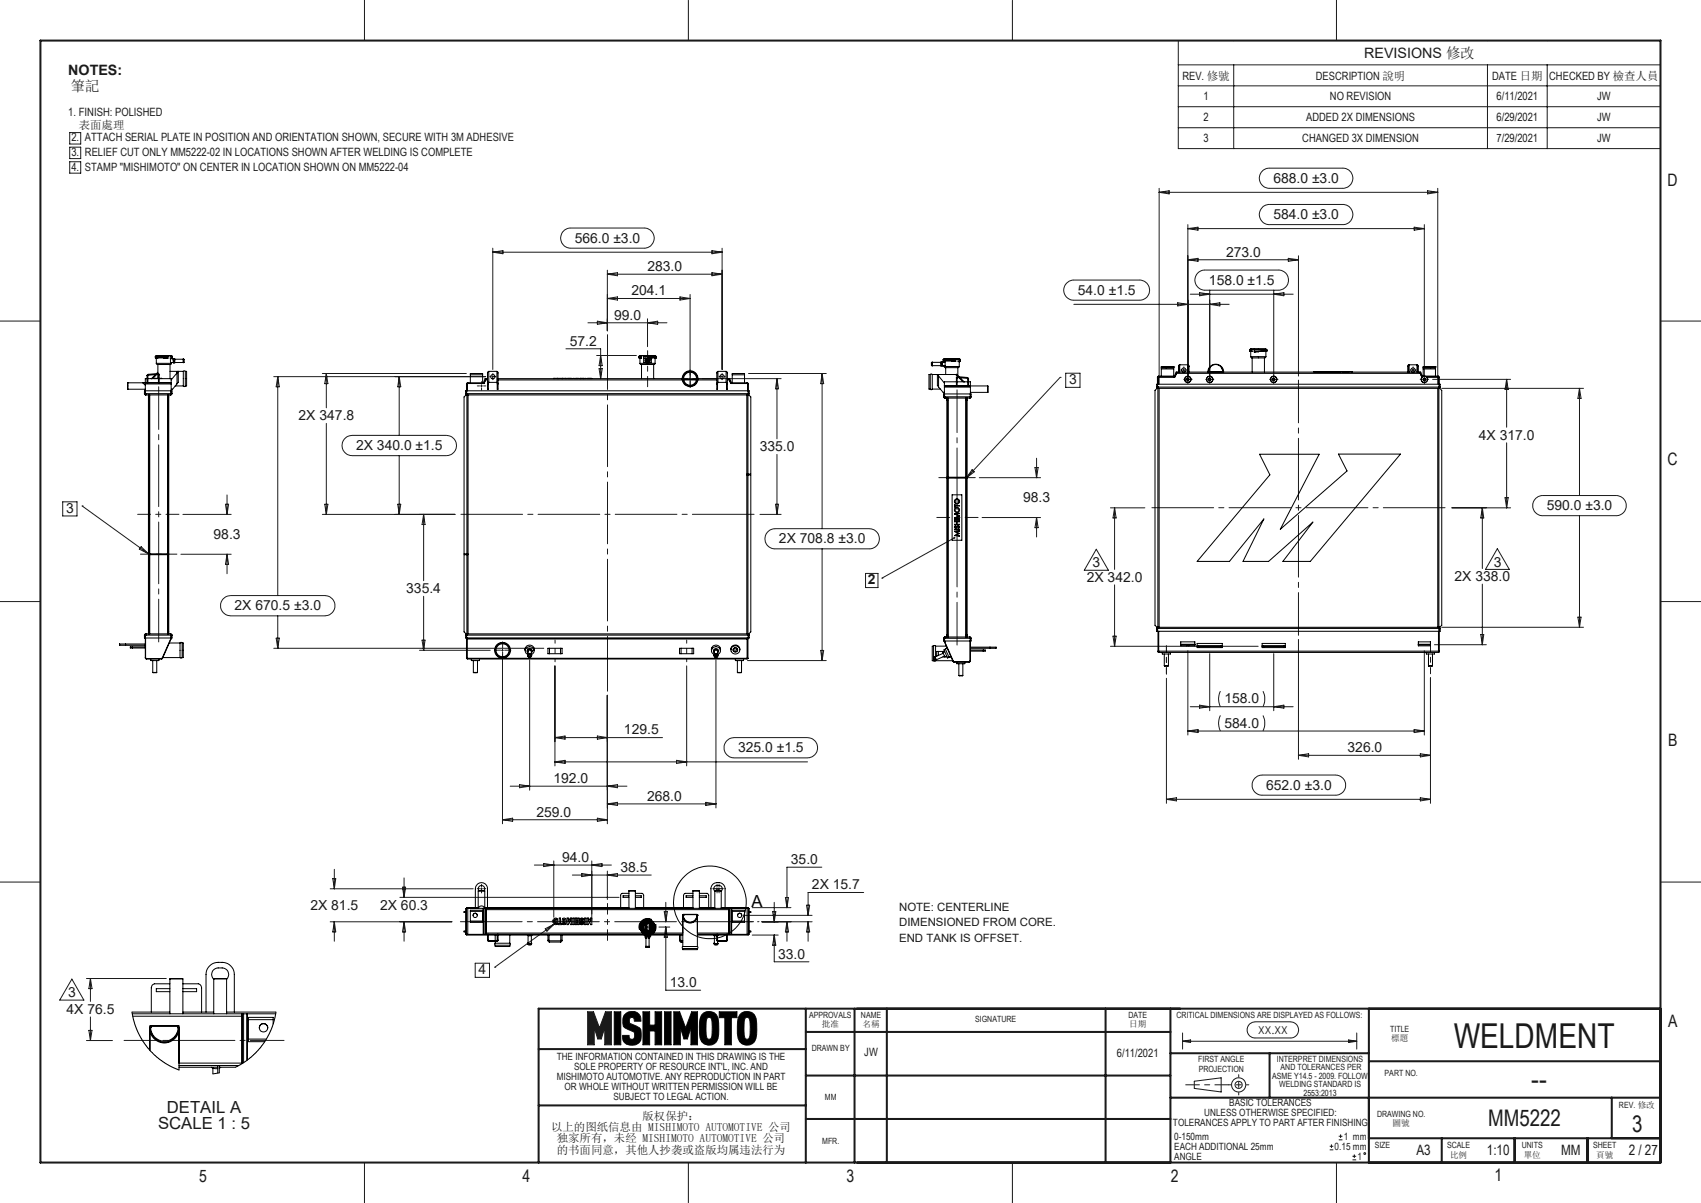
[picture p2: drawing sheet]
<svg xmlns="http://www.w3.org/2000/svg" width="420mm" height="297mm" viewBox="0 0 420 297" stroke-linecap="round" stroke-linejoin="round" font-family="sans-serif">
<defs><g id="words">
<text font-size="8.5" fill="#191924" x="358.9" y="258.7">WELDMENT</text>
<text font-size="7.1" fill="#191924" x="378.1" y="268.9">--</text>
<g font-size="5.6" fill="#191924">
<text x="367.4" y="278">MM5222</text>
<text x="403" y="279.5">3</text>
</g>
<g font-size="4.2" fill="#191924">
<text x="411.7" y="45.9">D</text>
<text x="411.7" y="114.7">C</text>
<text x="411.9" y="184.3">B</text>
<text x="411.9" y="253.4">A</text>
<text x="49.2" y="291.7">5</text>
<text x="129" y="291.7">4</text>
<text x="209" y="291.7">3</text>
<text x="289.1" y="291.7">2</text>
<text x="369" y="291.5">1</text>
</g>
<text font-size="4.1" x="185.6" y="223.9">A</text>
<g font-size="4.1" fill="#191924">
<text x="41.2" y="274.7">DETAIL A</text>
<text x="39" y="278.7">SCALE 1 : 5</text>
</g>
<g font-size="3.5" fill="#191924">
<text x="336.9" y="14.4">REVISIONS 修改</text>
<text x="16.9" y="18.6">NOTES:</text>
<text x="17.5" y="22.4">筆記</text>
<text x="349.7" y="285.2">A3</text>
<text x="367.1" y="285.2">1:10</text>
<text x="385.4" y="285.2">MM</text>
<text x="402.1" y="285.2">2 / 27</text>
</g>
<g font-size="3.4" fill="#191924">
<text x="314.4" y="45.1">688.0 ±3.0</text>
<text x="141.9" y="59.9">566.0 ±3.0</text>
<text x="314.4" y="54.1">584.0 ±3.0</text>
<text x="302.7" y="63.4">273.0</text>
<text x="159.9" y="66.9">283.0</text>
<text x="298.5" y="70.3">158.0 ±1.5</text>
<text x="155.9" y="72.9">204.1</text>
<text x="266.1" y="72.8">54.0 ±1.5</text>
<text x="151.6" y="78.9">99.0</text>
<text x="140.7" y="85.3">57.2</text>
<text x="264" y="94.8">3</text>
<text x="73.7" y="103.7">2X 347.8</text>
<text x="87.9" y="111.1">2X 340.0 ±1.5</text>
<text x="187.6" y="111.4">335.0</text>
<text x="365.1" y="108.5">4X 317.0</text>
<text x="252.6" y="124">98.3</text>
<text x="381.9" y="126">590.0 ±3.0</text>
<text x="16.3" y="126.6">3</text>
<text x="52.7" y="133">98.3</text>
<text x="192.3" y="134.2">2X 708.8 ±3.0</text>
<text x="268.3" y="143.6">2X 342.0</text>
<text x="269.8" y="140.1">3</text>
<text x="359.1" y="143.4">2X 338.0</text>
<text x="368.8" y="139.9">3</text>
<text x="100.3" y="146.4">335.4</text>
<text x="214.3" y="144.3">2</text>
<text x="57.9" y="150.7">2X 670.5 ±3.0</text>
<text x="302.3" y="173.7">158.0</text>
<text x="302.3" y="179.7">584.0</text>
<text x="154.1" y="181.3">129.5</text>
<text x="182.2" y="185.7">325.0 ±1.5</text>
<text x="332.7" y="185.7">326.0</text>
<text x="136.7" y="193.3">192.0</text>
<text x="159.8" y="197.7">268.0</text>
<text x="312.6" y="195">652.0 ±3.0</text>
<text x="132.4" y="201.6">259.0</text>
<text x="138.8" y="212.8">94.0</text>
<text x="153.2" y="215.2">38.5</text>
<text x="195.3" y="213.3">35.0</text>
<text x="200.5" y="219.5">2X 15.7</text>
<text x="76.6" y="224.6">2X 81.5</text>
<text x="93.9" y="224.6">2X 60.3</text>
<text x="192.1" y="236.7">33.0</text>
<text x="118.2" y="240.5">4</text>
<text x="165.4" y="243.7">13.0</text>
<text x="16.4" y="250.3">4X 76.5</text>
<text x="16.9" y="246.3">3</text>
</g>
<g font-size="2.8" fill="#191924">
<text x="291.9" y="19.7">REV. 修號</text>
<text x="324.9" y="19.7">DESCRIPTION 說明</text>
<text x="368.4" y="19.7">DATE 日期</text>
<text x="382.5" y="19.7">CHECKED BY 檢查人員</text>
<text x="16.9" y="28.7">1. FINISH: POLISHED</text>
<text x="297.1" y="24.8">1</text>
<text x="297.1" y="30">2</text>
<text x="322.5" y="30">ADDED 2X DIMENSIONS</text>
<text x="328.4" y="24.8">NO REVISION</text>
<text x="369.5" y="24.8">6/11/2021</text>
<text x="369.5" y="30">6/29/2021</text>
<text x="394.3" y="24.8">JW</text>
<text x="394.3" y="30">JW</text>
<text x="17.6" y="34.9">2.</text>
<text x="19.4" y="31.7">表面處理</text>
<text x="21" y="34.9">ATTACH SERIAL PLATE IN POSITION AND ORIENTATION SHOWN, SECURE WITH 3M ADHESIVE</text>
<text x="297.1" y="35.1">3</text>
<text x="321.6" y="35.1">CHANGED 3X DIMENSION</text>
<text x="369.5" y="35.1">7/29/2021</text>
<text x="394.3" y="35.1">JW</text>
<text x="17.6" y="38.5">3.</text>
<text x="21" y="38.5">RELIEF CUT ONLY MM5222-02 IN LOCATIONS SHOWN AFTER WELDING IS COMPLETE</text>
<text x="17.6" y="42.1">4.</text>
<text x="21" y="42.1">STAMP &quot;MISHIMOTO&quot; ON CENTER IN LOCATION SHOWN ON MM5222-04</text>
<text x="222" y="224.8">NOTE: CENTERLINE</text>
<text x="222" y="228.6">DIMENSIONED FROM CORE.</text>
<text x="222" y="232.5">END TANK IS OFFSET.</text>
<text x="213.4" y="260.8">JW</text>
<text x="275.8" y="260.9">6/11/2021</text>
<text x="136.1" y="279.2">以上的图纸信息由 MISHIMOTO AUTOMOTIVE 公司</text>
<text x="158.6" y="276.4">版权保护：</text>
<text x="137.5" y="282.1">独家所有，未经 MISHIMOTO AUTOMOTIVE 公司</text>
<text x="137.5" y="284.9">的书面同意，其他人抄袭或盗版均属违法行为</text>
</g>
<text font-size="2.7" fill="#191924" x="310.7" y="255.3">XX.XX</text>
<g font-size="2.5" fill="#191924">
<text x="137.5" y="261.7">THE INFORMATION CONTAINED IN THIS DRAWING IS THE</text>
<text x="137.5" y="266.7">MISHIMOTO AUTOMOTIVE. ANY REPRODUCTION IN PART</text>
<text x="139.4" y="269.1">OR WHOLE WITHOUT WRITTEN PERMISSION WILL BE</text>
<text x="141.8" y="264.2">SOLE PROPERTY OF RESOURCE INT'L, INC. AND</text>
<text x="151.5" y="271.6">SUBJECT TO LEGAL ACTION.</text>
<text x="297.3" y="275.6">UNLESS OTHERWISE SPECIFIED:</text>
<text x="303.5" y="273.2">BASIC TOLERANCES</text>
<text x="289.6" y="278.1">TOLERANCES APPLY TO PART AFTER FINISHING</text>
<text x="289.9" y="281.3">0-150mm</text>
<text x="331.8" y="281.3">1 mm</text>
<text x="289.9" y="283.8">EACH ADDITIONAL 25mm</text>
<text x="289.9" y="286.3">ANGLE</text>
<text x="329.5" y="283.8">0.15 mm</text>
<text x="335.2" y="286.3">1</text>
</g>
<g font-size="2.1" fill="#191924">
<text x="199.8" y="251.4">APPROVALS</text>
<text x="212.6" y="251.4">NAME</text>
<text x="278.6" y="251.3">DATE</text>
<text x="290.5" y="251.4">CRITICAL DIMENSIONS ARE DISPLAYED AS FOLLOWS:</text>
<text x="202.9" y="253.7">批准</text>
<text x="213" y="253.7">名稱</text>
<text x="240.8" y="252.3">SIGNATURE</text>
<text x="278.8" y="253.6">日期</text>
<text x="343.3" y="254.8">TITLE</text>
<text x="343.5" y="257.1">標題</text>
<text x="200.4" y="259.5">DRAWN BY</text>
<text x="295.9" y="262.1">FIRST ANGLE</text>
<text x="315.3" y="262.1">INTERPRET DIMENSIONS</text>
<text x="296" y="264.6">PROJECTION</text>
<text x="314.1" y="266.3">ASME Y14.5 - 2009. FOLLOW</text>
<text x="315.8" y="268.5">WELDING STANDARD IS</text>
<text x="316.2" y="264.2">AND TOLERANCES PER</text>
<text x="341.9" y="265.7">PART NO.</text>
<text x="203.7" y="271.6">MM</text>
<text x="321.8" y="270.6">2553:2013</text>
<text x="340" y="275.8">DRAWING NO.</text>
<text x="399.7" y="273.5">REV. 修改</text>
<text x="343.9" y="278.1">圖號</text>
<text x="203" y="282.3">MFR.</text>
<text x="339.4" y="283.5">SIZE</text>
<text x="357.3" y="283.5">SCALE</text>
<text x="358" y="285.8">比例</text>
<text x="375.7" y="283.5">UNITS</text>
<text x="376.2" y="285.8">單位</text>
<text x="393.4" y="283.5">SHEET</text>
<text x="394.1" y="285.8">頁號</text>
</g>
</g></defs>
<g fill="none" stroke="#191924" stroke-width=".25">
<path d="M90 0v10M170 0v10M250 0v10M330 0v10M0 79.3h10M410 79.3h10M0 148.5h10M410 148.5h10M0 217.8h10M410 217.8h10M145.1 249.8h1.4l1.5 4 1.5-4h1.5v8.1h-1.7v-4.2l-.9 2.8h-.8l-.9-2.8v4.2h-1.6zM151.7 249.8h1.6v8.1h-1.6z"/>
<path d="M154.1 250.6a2.28 2.28 0 0 1 2.7-.8 2.28 2.28 0 0 1 1.5 2.3h-1.7l-.1-.7a.79 .79 0 0 0-1.2 .4 .79 .79 0 0 0 .7 1l1.9 .9 .3 .5 .1 1.1a2.23 2.23 0 0 1-2.8 2.7 1.95 1.95 0 0 1-1.8-2.4h1.6a.78 .78 0 0 0 .5 1h.5a1.38 1.38 0 0 0 .1-1.9l-2.2-1a2.99 2.99 0 0 1-.1-3.1zM158.8 249.8h1.6v3.3h1.3v-3.3h1.7v8.1h-1.7v-3.4h-1.3v3.4h-1.6zM164.1 249.8h1.6v8.1h-1.6zM166.4 249.8h1.4l1.5 4 1.5-4h1.4v8.1h-1.6v-4.2l-.9 2.8h-.8l-.9-2.8v4.2h-1.6zM173.3 250.5a2.41 2.41 0 0 1 2.8-.5 2.41 2.41 0 0 1 1.3 2.6 8.3 8.3 0 0 1-.5 4.6 2.41 2.41 0 0 1-2.9 .6 2.41 2.41 0 0 1-1.3-2.6 8.2 8.2 0 0 1 .6-4.7zM174.7 251.2h.7l.2 .3 .3 2a4.3 4.3 0 0 1-.5 3h-.7a5.6 5.6 0 0 1-.4-3.7l.2-1.3zM177.6 249.8h4.4v1.4h-1.4v6.7h-1.6v-6.7h-1.4zM182.7 250.5a2.41 2.41 0 0 1 2.8-.5 2.41 2.41 0 0 1 1.3 2.6 8.3 8.3 0 0 1-.5 4.6 2.43 2.43 0 0 1-2.9 .6 2.43 2.43 0 0 1-1.3-2.6 8.5 8.5 0 0 1 .6-4.7zM184.1 251.2h.7l.2 .3 .2 2a4.3 4.3 0 0 1-.4 3h-.7a5.6 5.6 0 0 1-.4-3.7l.2-1.3zM292 255v4M308.6 252.8l1.3-.5h8.7a1.99 1.99 0 0 1 2 2 1.99 1.99 0 0 1-2 2h-8.7a1.98 1.98 0 0 1-1.9-1.3 1.98 1.98 0 0 1 .6-2.2zM335 255v4"/>
<path d="M294.9 266.9l6.6-.8v3.5l-6.6-.9zM90 287v10M170 287v10M250 287v10M330 287v10"/>
<circle cx="305.8" cy="267.8" r="1.76"/>
<circle cx="305.8" cy="267.8" r=".87"/>
</g>
<path d="M303.4 267.8h5M305.9 265.3v5" fill="none" stroke="#191924" stroke-width=".25" stroke-dasharray="15.2 1.3 1.3 1.3" stroke-dashoffset="14.6"/>
<path d="M303.4 267.8h-10.6" fill="none" stroke="#191924" stroke-width=".25" stroke-dasharray="15.2 1.3 1.3 1.3" stroke-dashoffset="11.9"/>
<g fill="none" stroke="#191924" stroke-width=".5">
<path d="M10 10h400v277h-400zM133 259h66M199 254.8h90M199 249v38M211 249v38M219 249v38M273 249v38M289 249v38M338 249v38M410 249h-277v38M133 272.9h66M199 265.5h90"/>
<path d="M199 276.3h90M289 271h121M289 260h49M313.5 260v11M338 262h72M398 271v10M338 281h72M356 281v6M374 281v6M392 281v6"/>
</g>
<path d="M151.7 249.8v8.1h1.6v-8.1zM154.3 250.4a3.2 3.2 0 0 0-.1 3.3l2.3 1.1 .2 1.3-.3 .4-.6 .1-.4-.3-.1-.7h-1.6v.7a2.07 2.07 0 0 0 2.9 1.7 2.06 2.06 0 0 0 1.7-2.6 1.57 1.57 0 0 0-.6-1.8l-2.2-1-.1-1.1 .3-.3h.5l.4 .4v.5h1.7a2.21 2.21 0 0 0-1.1-2.2 2.21 2.21 0 0 0-2.4 .1zM158.7 249.8v8.1h1.7v-3.4h1.3v3.4h1.7v-8.1h-1.7v3.3h-1.3v-3.3zM164.1 249.8v8.1h1.6v-8.1zM166.4 249.8v8.1h1.6v-4.2l.9 2.8h.8l.9-2.8v4.2h1.6v-8.1h-1.4l-1.5 4-1.5-4zM173.4 250.4a7.2 7.2 0 0 0-.7 4.8 2.41 2.41 0 0 0 2.4 2.9 2.41 2.41 0 0 0 2.3-2.9 7.2 7.2 0 0 0-.6-4.8 2.38 2.38 0 0 0-3.4 0zM174.7 251.3l.7-.1a1.2 1.2 0 0 1 .4 1.4v2.7a1.04 1.04 0 0 1-.5 1.2h-.5a1.2 1.2 0 0 1-.5-1.3v-2.8zM177.6 249.8v1.4h1.4v6.7h1.6v-6.7h1.4v-1.4zM182.8 250.4a7 7 0 0 0-.7 4.5 2.62 2.62 0 0 0 1.6 3 2.4 2.4 0 0 0 3.1-2.7 7.2 7.2 0 0 0-.6-4.8 2.38 2.38 0 0 0-3.4 0zM184 251.4l.3-.2h.5a1.79 1.79 0 0 1 .4 1.8v2.5a.97 .97 0 0 1-.5 1h-.6a1.2 1.2 0 0 1-.4-1.3v-2.8z" fill-rule="evenodd" fill="#000"/>
<path d="M145.1 249.8h1.4l1.5 4 1.5-4h1.5v8.1h-1.7v-4.2l-.9 2.8h-.8l-.9-2.8v4.2h-1.6z" fill-rule="evenodd" fill="#191924"/>
<g fill="none" stroke="#191924" stroke-width=".25">
<path d="M290.9 10h119.1v26.7h-119.1zM290.9 16h119.1M304.6 16v20.7M367.3 16v20.7M382 16v20.7M17.2 32.7h2.7v2.9h-2.7zM17.2 36.3h2.7v2.9h-2.7zM17.2 39.9h2.7v2.9h-2.7zM290.9 21.2h119.1M290.9 26.3h119.1M290.9 31.5h119.1M139 57.2l.6-.5 1.1-.4h18.3a2.49 2.49 0 0 1 2.5 2.5 2.49 2.49 0 0 1-2.5 2.5h-18.1a2.5 2.5 0 0 1-2.2-1.4 2.5 2.5 0 0 1 .3-2.7z"/>
<path d="M286.2 46.5v48.4M286.2 47.5h68.8M286.2 47.5l2.5-.4v.8zM293.3 55.5v38.6M293.3 56.4h58.4M293.3 56.4l2.5-.3v.7zM311.8 51.1l1.4-.6h18.3a2.49 2.49 0 0 1 2.5 2.5 2.49 2.49 0 0 1-2.5 2.5h-18.1a2.5 2.5 0 0 1-2.3-1.7 2.5 2.5 0 0 1 .7-2.7zM311.8 42.1l1.4-.6h18.3a2.49 2.49 0 0 1 2.5 2.5 2.49 2.49 0 0 1-2.5 2.5h-18.1a2.5 2.5 0 0 1-2.3-1.6 2.5 2.5 0 0 1 .7-2.8zM349.2 56.1l2.5 .3-2.5 .4zM351.7 55.5v38.6M352.5 47.1l2.5 .4-2.5 .4zM355 46.5v48.4"/>
<path d="M121.7 61.3v29.9M121.7 62.3h56.6M121.7 62.3l2.5-.4v.7zM145.2 79.7h19.5M147.5 79.3l2.5 .4-2.5 .4zM150 66.7v15M150 73.7h20.4M150 73.7l2.5-.4v.8zM150 67.7l2.5-.4v.8zM150 67.7h28.3M159.9 78.7v6.9M159.9 79.7l2.5-.4v.8z"/>
<path d="M167.9 73.3l2.5 .4-2.5 .4zM170.4 72.7v19.8M175.8 61.9l2.5 .4-2.5 .3zM175.8 67.3l2.5 .4-2.5 .4zM178.3 61.3v29.9M263.3 69.9l.8-.5 .8-.3h16.4a2.49 2.49 0 0 1 2.5 2.5 2.49 2.49 0 0 1-2.5 2.5h-16.2a2.47 2.47 0 0 1-2.3-1.5 2.47 2.47 0 0 1 .5-2.7zM265.1 75.1h38.4M290.8 74.8l2.5 .3-2.5 .4zM293.3 64.1l2.5-.3v.7zM293.3 64.1h27.3M293.9 72.6h25.4M295.7 67.4l1-.6 .6-.1h18.4a2.49 2.49 0 0 1 2.4 2.5 2.49 2.49 0 0 1-2.4 2.4h-18.2a2.5 2.5 0 0 1-2.3-1.5 2.5 2.5 0 0 1 .5-2.7z"/>
<path d="M296.2 72.2l2.5 .4-2.5 .4zM298.7 71.6v22.4M298.7 75.1l2.5-.3v.7zM314.5 71.6v22.4M314.5 72.6l2.5-.4v.8zM318.1 63.8l2.5 .3-2.5 .4zM320.6 63.1v29.7M67.6 93h52.3M68.6 93l.4 2.5h-.8zM68.6 93v54M79.6 92.2h35.5M80.6 92.2v8.5"/>
<path d="M80.6 92.2l.4 2.5h-.8zM98.6 93v14.5M98.6 93l.4 2.5h-.8zM118.6 95.3h.5M118.9 95v.5M121.4 93h.5M121.7 92.7v.5M139.7 86.1h8.6v7.4M147.3 87.8h9.8M147.9 91h.8l-.4 2.5zM148.3 87.8l.4 2.5h-.8zM159.6 89.1h.5"/>
<path d="M159.9 88.8v.6M170.1 93.5h.5M170.4 93.2v.5M173.5 93.5h19.4M178 93h.5M178.3 92.7v.5M184.8 92.2h19.2M191.8 93.5v14.8M191.8 93.5l.4 2.5h-.7zM203 92.2l.4 2.5h-.8zM203 92.2v38.3M261.8 93.2l-23.2 24.8"/>
<path d="M261.8 93.2h.1M263.1 92.1h3.6v3.5h-3.6zM292 91.4h.6M292.3 91.1v.5M293.1 93.7h.4M298.4 93.7h.5M314.3 93.7h.4M348.7 91.4h.4M348.9 91.1v.5M351.4 93.7h.5M353.7 93.7h19.3M356 95.9h35"/>
<path d="M372 93.7v11.8M372 93.7l.4 2.5h-.8zM390 95.9v26.4M390 95.9l.4 2.5h-.8zM80.6 104.5v22.5M85 108.4l.9-.7 1.1-.2h23.2a2.5 2.5 0 0 1 2.5 2.5 2.5 2.5 0 0 1-2.5 2.5h-23.2a2.5 2.5 0 0 1-2.3-1.4 2.5 2.5 0 0 1 .3-2.7zM98.6 112.5v14.5M191.8 112.2v14.8M240 116l.6 .5-2 1.5zM241.8 117.9h15.1M255.6 115.4h.7l-.4 2.5zM255.9 113.1v4.8"/>
<path d="M372 109.3v16.1M15.5 123.9h3.5v3.5h-3.5zM20.3 124.9h.1M20.3 124.9l16.4 11.8M34.9 135l1.8 1.7-2.3-1.1zM44.7 136.8h12.4M45.2 127h11.9M55.7 124.5h.7l-.3 2.5zM56.1 122.2v4.8M56.1 136.8v4.8M56.1 136.8l.3 2.5h-.7zM79.6 127h32.7"/>
<path d="M80.2 124.5h.8l-.4 2.5zM98.2 124.5h.8l-.4 2.5zM104.6 127v16.4M104.6 127l.4 2.5h-.8zM187.6 127h5.3M189.4 131.5l.9-.7 1.1-.3h23.2a2.49 2.49 0 0 1 2.5 2.5 2.49 2.49 0 0 1-2.5 2.5h-23.2a2.48 2.48 0 0 1-2.3-1.4 2.48 2.48 0 0 1 .3-2.6zM191.5 124.5h.7l-.4 2.5zM203 135.5v27.6M235.7 132.8l-17.9 9.9M242.5 127.8h14.4M255.9 127.8v4.8M255.9 127.8l.4 2.5h-.7z"/>
<path d="M270.7 135.6l3 5.2h-6zM274.2 125.4h8.5M275.2 125.4l.4 2.5h-.8zM275.2 125.4v15.2M358.5 125.4h14.5M366 125.4v15M366 125.4l.4 2.5h-.8zM369.7 135.5l3 5.1h-5.9zM371.6 122.9h.8l-.4 2.5zM379.3 122.9l1.4-.6h18.4a2.49 2.49 0 0 1 2.4 2.5 2.49 2.49 0 0 1-2.4 2.5h-18.2a2.49 2.49 0 0 1-2.3-1.6 2.49 2.49 0 0 1 .7-2.8zM390 127.3v27.6M55.1 147.8l.8-.5 1-.3h23.3a2.5 2.5 0 0 1 2.5 2.5 2.5 2.5 0 0 1-2.5 2.5h-23.3a2.5 2.5 0 0 1-2.3-1.5 2.5 2.5 0 0 1 .5-2.7z"/>
<path d="M68.2 157.5h.8l-.4 2.6zM68.6 152v8.1M104.2 158h.8l-.4 2.5zM104.6 147.2v13.3M213.7 141.6h3.1v3.5h-3.1zM217.8 142.7h.1M274.2 159.6h36.5M274.8 157.1h.8l-.4 2.5zM275.2 144.4v15.2M320.6 157.9v29.6M354.2 159.2h12.8M356 154.9h35"/>
<path d="M365.6 156.7h.8l-.4 2.5zM366 144.2v15M389.6 152.4h.8l-.4 2.5zM67.6 160.1h66.7M103.6 160.5h17.4M123.8 160.5h.5M124.1 160.3v.5M124.1 161.5v41.9M130.8 162.9v32.2M137 164.4v24.7M150 171.7v31.7M169.5 164.4v24.7"/>
<path d="M176.8 162.9v36.6M184.6 163.1h19.4M202.6 160.6h.8l-.4 2.5zM288 167.5v30.8M293.3 160.7v20.8M293.9 174.5h25.4M296.2 174.1l2.5 .4-2.5 .3zM298.7 161.4v14.1M301.3 170.6l-.4 1.8 .1 .9 .3 1.2M301.3 176.6l-.4 1.8 .1 .9 .3 1.2M311.9 170.6l.4 1.5-.1 1.2-.3 1.2M311.9 176.6l.4 1.5-.1 1.2-.3 1.2"/>
<path d="M314.5 161.4v14.1M314.5 174.5l2.5-.4v.7zM351.7 160.7v20.8M353.2 167.4v30.9M126 194.1h28.8M128.3 193.7l2.5 .4-2.5 .4zM137 182.1h26.6M137 182.1l2.5-.4v.8zM137 188.1l2.5-.4v.8zM137 188.1h62.4M147.5 181.7l2.5 .4-2.5 .4zM150 194.1l2.5-.4v.8z"/>
<path d="M150 198.5l2.5-.4v.8zM150 198.5h26.8M167 187.7l2.5 .4-2.5 .4zM174.3 198.1l2.5 .4-2.5 .4zM179.5 182.9l.7-.6 1.1-.2h18.1a2.5 2.5 0 0 1 2.5 2.5 2.5 2.5 0 0 1-2.5 2.5h-18.1a2.5 2.5 0 0 1-2.3-1.5 2.5 2.5 0 0 1 .5-2.7zM288 197.3h65.2M288 197.3l2.5-.3v.7zM293.3 180.5l2.5-.4v.8zM293.3 180.5h58.4M309.8 192.1l.8-.5 1-.3h18.2a2.49 2.49 0 0 1 2.4 2.5 2.49 2.49 0 0 1-2.4 2.5h-18.2a2.47 2.47 0 0 1-2.3-1.5 2.47 2.47 0 0 1 .5-2.7zM320.6 186.5h32.6M320.6 186.5l2.5-.4v.8z"/>
<path d="M349.2 180.1l2.5 .4-2.5 .4zM350.7 197l2.5 .3-2.5 .4zM350.7 186.1l2.5 .4-2.5 .4zM81.5 219.4h35.3M82.2 216.9h.7l-.4 2.5zM82.5 214.6v4.8M99.4 219h.8l-.4 2.5zM99.8 216.7v4.8M118.6 219.4h.5M118.9 219.2v.5M124.1 202.4h25.9M124.1 202.4l2.5-.4v.8z"/>
<path d="M131.9 213.6h19.1M134.2 213.2l2.5 .4-2.5 .4zM136.7 212.5v13.9M141.3 216h19.5M143.7 215.6l2.4 .4-2.4 .4zM146.1 212.5v14.8M146.1 213.6l2.5-.4v.8zM147.5 202l2.5 .4-2.5 .4zM150 215v7.1M150 216l2.5-.4v.8zM176.8 219.4h1M177 219.2v.5"/>
<path d="M177.5 219.2v.5M202.9 214.1h-8.6v10M81.5 227.6h30.1M82.5 227.6v4.8M82.5 227.6l.4 2.5h-.7zM98.7 221.5h54.2M99.8 227.6l.4 2.5h-.8zM99.8 227.6v4.8M117.3 237.8h3.6v3.5h-3.6zM122.2 238.8h.1M134.6 229.3l2.2-1.2-1.8 1.8zM136.2 227.4h1"/>
<path d="M136.4 227.1l.7 .7M136.7 226.9v1M136.8 228.1l-14.6 10.7M137.1 227.1l-.7 .7M159.6 228.9h.5M159.9 228.6v.5M162.7 228.9h2.7M164 225.1h.8l-.4 2.5zM164.4 228.9v15.6h8.6M164.4 222.8v4.8M164.4 228.9l.4 2.5h-.8zM183.6 226h16.9"/>
<path d="M185.7 224.1h9.6M185.7 230.9h6.5M188.1 227.6h12.4M190.8 225.1h.8l-.4 2.5zM191.2 230.9v6.6h8.5M191.2 222.8v4.8M191.2 230.9l.4 2.5h-.8zM193.9 221.6h.8l-.4 2.5zM194.3 227.6l.4 2.5h-.8zM194.3 227.6v4.8M199.1 223.5h.8l-.4 2.5zM199.5 227.6l.4 2.5h-.8z"/>
<path d="M199.5 227.6v4.8M213.3 220.3h-13.8v5.7M17.7 241.7l3 5.2h-6zM21.3 256.9h6.5M21.3 241.6h19.8M21.9 254.4h.8l-.4 2.5zM22.3 241.6v5.6M22.3 251.1v5.8M22.3 241.6l.4 2.5h-.8zM292 257.1h43M292 257.1l2-.4v.7zM333 256.7l2 .4-2 .3z"/>
<path d="M328.3 283.9h.9M328.3 283h.9M328.8 282.5v.9M330.6 281.4h.9M330.6 280.5h.9M331 280.1v.8M333.9 286.3h1M333.9 285.5h1M334.4 285v.9"/>
<circle cx="337" cy="284.8" r=".22"/>
</g>
<circle cx="175.3" cy="222.8" r="9" fill="none" stroke="#000" stroke-width=".25"/>
<path d="M39.2 95.5v63M236.3 96.3v63M320.6 156.8v-63" fill="none" stroke="#191924" stroke-width=".25" stroke-dasharray="15.2 1.3 1.3 1.3" stroke-dashoffset="4.7"/>
<path d="M44.2 127h-10.2M241.5 127.8h-10.2" fill="none" stroke="#191924" stroke-width=".25" stroke-dasharray="15.2 1.3 1.3 1.3" stroke-dashoffset="12"/>
<path d="M231.8 117.9h9M34.7 136.8h9M150 223v9.2" fill="none" stroke="#191924" stroke-width=".25" stroke-dasharray="15.2 1.3 1.3 1.3" stroke-dashoffset="12.6"/>
<path d="M186.7 127h-73.3" fill="none" stroke="#191924" stroke-width=".25" stroke-dasharray="15.2 1.3 1.3 1.3" stroke-dashoffset="-.5"/>
<path d="M150 82.6v88" fill="none" stroke="#191924" stroke-width=".25" stroke-dasharray="15.2 1.3 1.3 1.3" stroke-dashoffset="1.7"/>
<path d="M159.9 95.5v-8.9" fill="none" stroke="#191924" stroke-width=".25" stroke-dasharray="15.2 1.3 1.3 1.3" stroke-dashoffset="12.7"/>
<path d="M137.1 158v5.4M169.6 158v5.4" fill="none" stroke="#191924" stroke-width=".25" stroke-dasharray="15.2 1.3 1.3 1.3" stroke-dashoffset="14.5"/>
<g fill="none" stroke="#191924" stroke-width=".25" stroke-dasharray="15.2 1.3 1.3 1.3">
<path d="M118.4 95.3h-.5M118.9 94.8v-.6M118.9 95.8v.5M119.4 95.3h.6M121.2 93h-.3M121.7 92.5v-.3M121.7 93.5v.3M122.2 93h.3M159.4 89.1h-.2M159.9 88.6v-.2M159.9 89.6v.2M160.4 89.1h.2"/>
<path d="M169.9 93.5h-1.5M169.9 93.5h-1.7M170.4 93v-1.6M170.4 94v1.5M170.4 93v-1.7M170.4 94v1.7M170.9 93.5h1.6M170.9 93.5h1.7M177.8 93h-.3M178.3 92.5v-.3M178.3 93.5v.3M178.8 93h.3"/>
<path d="M291.8 91.3h-.3M292.3 90.8v-.2M292.3 91.8v.3M292.8 91.3h.3M292.8 93.6h-.5M293.3 93.1v-.5M293.3 94.1v.6M293.8 93.6h.6M298.2 93.6h-.5M298.7 93.1v-.5M298.7 94.1v.5M299.2 93.6h.5"/>
<path d="M314 93.6h-.5M314.5 93.1v-.5M314.5 94.1v.6M315 93.6h.6M348.4 91.3h-.3M348.9 90.8v-.2M348.9 91.8v.3M349.4 91.3h.3M351.2 93.6h-.5M351.7 93.1v-.5M351.7 94.1v.6M352.2 93.6h.6"/>
<path d="M123.6 160.5h-1.5M124.1 160v-1.5M124.1 161v1.6M124.6 160.5h1.6M118.4 219.4h-.5M118.9 218.9v-.6M118.9 219.9v.5M119.4 219.4h.6M176.6 219.4h-.6M177.1 218.9v-.6M177.1 219.9v.5M177.1 219.4h-.6"/>
<path d="M177.6 219.4h.5M177.6 218.9v-.6M177.6 219.9v.5M178.1 219.4h.5M159.4 228.8h-1.3M159.9 228.3v-1.3M159.9 229.3v1.4M160.4 228.8h1.3"/>
</g>
<path d="M357.5 125.3h-73.8" fill="none" stroke="#191924" stroke-width=".25" stroke-dasharray="15.2 1.3 1.3 1.3" stroke-dashoffset="-.7"/>
<path d="M288 166.4v-7" fill="none" stroke="#191924" stroke-width=".25" stroke-dasharray="15.2 1.3 1.3 1.3" stroke-dashoffset="13.6"/>
<path d="M288 166.3v-6.9M353.2 166.3v-6.9" fill="none" stroke="#191924" stroke-width=".25" stroke-dasharray="15.2 1.3 1.3 1.3" stroke-dashoffset="13.7"/>
<path d="M112.6 227.5h74.5" fill="none" stroke="#191924" stroke-width=".25" stroke-dasharray="15.2 1.3 1.3 1.3" stroke-dashoffset="-1.1"/>
<path d="M182.9 227.5h4.5" fill="none" stroke="#191924" stroke-width=".25" stroke-dasharray="15.2 1.3 1.3 1.3" stroke-dashoffset="14.9"/>
<path d="M30.6 256.9h39.5" fill="none" stroke="#191924" stroke-width=".25" stroke-dasharray="15.2 1.3 1.3 1.3" stroke-dashoffset="6.9"/>
<path d="M235.5 132.6h.3l-.1 .2 .2-.1a.26 .26 0 0 1-.2 .3 .26 .26 0 0 1-.3-.1 .26 .26 0 0 1 .1-.3z" fill="#191924"/>
<g fill="none" stroke="#000" stroke-width=".25">
<path d="M31.6 94.5v1.6M31.6 94.5h10.7M31.6 96.1h4.3M35.3 94.5l.6 .6M35.7 97.2l.2 .3M35.7 97.2h6.8M35.7 97.2v-.7h6.8v.7M35.9 94.8v2.5M35.9 94.4v.4M35.9 94.8h6.4M35.9 97.1h.1M35.9 94.4h.4"/>
<path d="M35.9 96.5v.7M35.9 97.5h6.3M35.9 97.3v.2M35.9 97.3h.1M36 97.2v.3M36 97.2h.1M36.3 93.5h-.4v.9M36.3 92.7h.2M36.3 92.7v1.8M36.5 93.5h2.6M36.5 92.7v1.8M36.5 94.4h2.6"/>
<path d="M36.6 92.4l-.3 .3M36.6 92.4v.2M36.6 92.6l-.1 .1M36.7 97.5v59M36.7 98h.2M36.9 97.5v39.2M37 97.5v39.2M37.3 93.5h.1M37.4 93.4l.1 .1M37.4 93.4v.1M38.3 88l.1 .4M38.3 88h2.7"/>
<path d="M38.4 93.4h.7M38.4 93.4l-.2 .1M38.4 92.5l-1 .9M38.4 88.4h2.3M38.4 93.4v.1M38.5 88.4l.1 .1M38.6 89.7l.2 .3h3.4l.1-.3M38.6 89.7h3.7M38.6 88.4v1.3M38.6 87.8h3.7M38.6 88.4h.1M38.7 92.4l-1 1.1"/>
<path d="M38.8 88.4h.1M38.9 88.2l1.4-.1 .2 .3M38.9 88.2l-.5 .2M38.9 88.2h.2M38.9 92.2h.1M39 91.9l-.4 .3M39 92.2l.2 .1 .1 .2M39 90v2.2M39 92.4v1M39 92.2v.2M39 92.2l-2.4 .2M39 92.4l.1 .1"/>
<path d="M39 92.4l-2.4 .2M39.1 88.2l-.5 .2M39.1 92.5v2M39.1 92.5h.2M39.3 93.4h.4M39.3 93.5h3v.9M39.3 92.5v2M39.3 94.4h3M39.5 88.1l-.4 .1M39.7 93.4l.2 .1M39.7 93.4v.1M40.5 88.2v.2"/>
<path d="M40.5 88.4h.1M40.7 88.4h.1M40.7 88.4h.6zM41 87.8h-2.5l-.2 .2M41 87.8v.2M41 87.8h1.1M41 88.2v.2h-.5M41 88l-.1 .4M41.4 97.5v39.2M41.5 88h.1M41.5 97.5v39.2M41.5 98h.2"/>
<path d="M41.5 88.3h.1M41.7 97.5v59M42 90v3.5M42 91.7h3.3M42.1 87.8v.7h.3M42.1 87.8h.1M42.1 88.5v1h.7M42.1 97.2v.3M42.1 97.2h.1M42.1 97.3h.1M42.2 97.3v.2M42.2 87.8l.4 .2"/>
<path d="M42.2 87.8l.2 .2M42.2 96.5v.7M42.2 97.1h.1M42.3 94.8l-.1 2.5M42.3 94.5v.3M42.3 94.4v.1M42.3 89.5v.2M42.4 88.5h.1M42.4 88h.2M42.4 88v.5M42.5 97.2l-.3 .3M42.6 88l-.1 .6h.3"/>
<path d="M42.8 88.6h.3v1h-.3zM42.8 89.1h.3M43.1 89.5h2.2M43.1 88.7h2.1M43.3 95.3h2M43.7 92.1l.3-.4v2.7l-.3 .4M43.7 94.8l-1.1 1.3h-.3M43.7 92.1v2.7M43.7 92.1l-1.4 1.7M43.8 91.7l-.1 .4M45.3 95.3l.2 .2 .3-.2M45.3 91.7l.1-.2 .4 .2"/>
<path d="M45.3 91.7v3.6M45.3 88.6l.2 .1v.8h-.2M45.3 88.6v.9M45.3 88.6l-.1 .9M45.8 91.7v3.6M45.8 91.7h.3v3.6h-.3M115 97.2l.2 .3 .1-.3M115 97.2h70M115 97.2v-.7h70v.7M115.2 94.8l.1 2.5M115.2 97.1h.1M115.2 96.5v.7"/>
<path d="M115.3 97.3h.1M115.3 97.3v39.4M115.3 97.2h.1M115.5 94.5l-.3 .3M115.5 94.5l-.1 .3h-.2M115.5 94.5h3.8M115.6 97.5v59M116.1 92.5v-.3h3.1v.3M116.1 92.5h3.1M116.1 92.5v2M119.2 92.5v2M119.3 94.5v.2l.3-.2"/>
<path d="M119.4 94.4l-.1 .1M119.4 94.7h.1M119.4 94.4l.2 .1M120 93.6l-.2-.1-.4 .9M120 93.6l-.4 .9M120.4 93.5l-.4 .1M120.4 93.8h-.5l-.4 .9h-4.1v1.8M120.7 94.4l-.3 .4h.2M120.7 94.4l-.1 .4M120.7 91.7l-.3 .4v4h.2v-1.3M120.7 91.7h2M120.7 91.7v2.7"/>
<path d="M120.7 94.4h2M121.5 93.5h.3M122.7 94.4l.3 .2-.2 .2M122.7 91.7l.3 .2v4.2h-.2v-1.3M122.7 94.4l.1 .4M122.7 91.7v2.7M123 93.5h45.5M123 93.8h45.5M136.8 93.4h.7M136.8 93.4l-.1 .1M136.8 93.4v.1M137.5 93.4l.2 .1"/>
<path d="M137.5 93.4v.1M137.8 93.5h.9M138.9 93.4h.7M138.9 93.4l-.1 .1M138.9 93.4v.1M139.6 93.4l.2 .1M139.6 93.4v.1M140 93.5h1.1M140.3 93.4v.1M140.6 93.4v.1M140.9 93.4v.1M141.5 93.5h.3"/>
<path d="M142.1 93.5h.9M142.4 93.4v.1M142.7 93.4v.1M143.4 93.4h.3M143.4 93.4l-.2 .1M143.4 93.4v.1M143.7 93.4h.3M143.7 93.4v.1M144 93.4l.1 .1M144 93.4v.1M144.4 93.5h.3M145 93.5h1.1"/>
<path d="M145.3 93.4v.1M145.6 93.4v.1M145.8 93.4v.1M157.8 88h.1M157.9 88.1l-.1 .3h.2M157.9 88.1h.2l-.1 .3M157.9 88v.1M158 89.7v.1a4.8 4.8 0 0 0 2.8 .2h.8l.1-.3M158 87.8l-.2 .2M158 88.4h.1M158 88.4h.2zM158 87.8l-.1 .2"/>
<path d="M158 89.7h3.7M158 88.4v1.3M158 87.8h.1M158 87.8h3.7M158.1 87.8h.8M158.1 87.8v.6h-.3v-.4M158.3 88h.1M158.3 88.3h.1M158.4 90v3.5M158.9 87.8v.7h.4M158.9 87.8h.1M159 88l-.1 1.5h.4"/>
<path d="M159 88h3M159 87.8h2.9l.1 .2M159 87.8v.2M159.3 89.5h.2M159.3 88.6h.3M159.3 88.6v.4M159.3 89.1v.4M159.6 88.6h.6l.2 .5-.2 .5h-.6l-.3-.5zM159.9 88.4v.2M160.1 88.4h.1M160.2 88.6h.2M160.2 89.5h.2"/>
<path d="M160.4 88.6h.4v.9h-.4M160.4 88.6v.4M160.4 89.1v.4M160.8 88.4h-.2M161.4 90v3.5M161.7 88.1v1.6M161.8 88.1h.2M161.9 88.4h.1M162 88.1l-2.7 .3v.2M162 88.1v.3h-1.9h.3M162 88v.2M168.8 93.7h3.2"/>
<path d="M168.8 93.6h3.2M168.8 93.8h3.2M172.3 93.5h4.7M172.3 93.8h4.7M177.3 94.4l-.3 .2 .2 .2M177.3 91.7l-.3 .2v4.2h.2v-1.3M177.3 94.4l-.1 .4M177.3 91.7h2M177.3 94.4h2M177.3 91.7v2.7M178.1 93.5h.3M179.3 94.4l.1 .4"/>
<path d="M179.3 94.4l.3 .4h-.2M179.3 91.7l.3 .4v4h-.2v-1.3M179.3 91.7v2.7M179.6 93.5l.4 .1M179.6 93.8h.5l.3 .9h4.2v1.8M180 93.6l.2-.1 .4 .9M180 93.6l.4 .9M180.4 94.5l.1 .2 .2-.2M180.6 94.4l.1 .1M180.6 94.4l-.2 .1M180.7 94.5h3.8M180.8 92.5v-.3h3v.3"/>
<path d="M180.8 92.5h3M180.8 92.5v2M183.8 92.5v2M184.4 97.5v59M184.5 94.5l.3 .3M184.5 94.5l.1 .3h.2M184.6 97.2v.3M184.6 97.3h.1M184.6 97.2h.1M184.7 97.3v19.7M184.7 97.1h.1M184.7 96.5v.7"/>
<path d="M184.8 94.8l-.1 2.5M185 97.2l-.3 .3M229.7 92.5l.2-.2 .3 .2M229.7 96.1l.2 .1 .3-.1M229.7 92.5v3.6M229.7 92.5h-.3v3.6h.3M230.2 89.4l-.2 .1v.7l.2 .1M230.2 89.4v.9M230.2 89.4l2.1 .1M230.2 92.5v3.6M230.2 92.5h5.8l.5 .5M230.2 96.1h2"/>
<path d="M230.2 90.3h2.1M231.6 92.5l.1 .3M231.7 92.8l-.2-.3v2.7l.2 .3M231.7 95.5l1.2 1.4h.3M231.7 92.8v2.7M231.7 92.8l1.5 1.8M232.3 89.4h.4v1h-.4zM232.3 89.8h.4M232.7 89.4h.7v.9h-.7M232.9 88.8v.3M232.9 88.8h2.7M232.9 89.1h2.3"/>
<path d="M232.9 89.1h.1M233 98l.3 .3M233 98v-.7h6.8v.7M233 98h.2M233 97.9l.3 .1M233 89.1v.3M233.1 90.5l.1 .1a3.8 3.8 0 0 0 2.3 .2h1.1l.3-.3M233.1 89.1h.1M233.1 90.5h3.8M233.1 89.1v.3M233.1 90.3v.2M233.2 88.6h3.6"/>
<path d="M233.2 98l.1 .1M233.2 95.3v.3M233.2 95.2v.1M233.2 95.3h10.7M233.2 95.6v2.4M233.2 95.6h6.4M233.2 97.9h.1M233.2 95.2h2.9M233.3 89.1h.1M233.3 98.3h6.2M233.3 98.1v.2M233.3 98.1h.1"/>
<path d="M233.3 98v.3M233.3 98h6.1M233.4 89l.5-.1a.96 .96 0 0 1 1.2 .2M233.4 89l-.5 .1M233.4 89h.2M233.5 90.8v1.7M233.6 89l-.4 .1M233.8 98.3v59M233.8 98.8h.2M234 88.9l-.4 .1M234 98.3v19.5M234.1 98.3v19.5"/>
<path d="M235 89v.1h.5v-.1M235.1 89.1h.1M235.2 89.1h.1M235.2 89.1h.8M235.5 88.6h-2.5l-.1 .2M235.5 88.6l.1 .2M235.5 88.6h1.1M235.6 88.8l-.2 .3M236 88.8h.1M236 89.1h-.7M236 89.1h.1M236.1 92.5l.1-.1 .6 .6"/>
<path d="M236.1 94.3h-2.9v.9M236.1 93.3v2M236.1 93.3h.2M236.3 94.3h2.6M236.3 93.3v2M236.3 95.2h2.6M236.5 93l-.4 .3M236.5 93.2l-.2 .1M236.5 93v.2M236.5 93l2.4 .2M236.5 93.2l2.4 .2M236.5 90.8v1.9"/>
<path d="M236.6 88.6v.7h.3M236.6 88.6h.1M236.7 88.6l.4 .2M236.7 88.6l.2 .2M236.7 93.2l1.1 1.1M236.9 89.3v1.2M236.9 88.8h.2M236.9 88.8v.5M237 93.2l1 1M237.1 88.8v.3l-.2 .2M238 94.2v.1M238 94.2h.1"/>
<path d="M238.1 94.2v.1M238.1 94.2l-.1 .1M238.5 98.3v19.5M238.6 98.3v19.5M238.6 98.8h.2M238.8 98.3v59M238.9 93.2l.2 .3M238.9 93.4v.1M238.9 93.2v.2M238.9 93.5h.2M238.9 93.5v1.8M239.1 94.3h.5v.9"/>
<path d="M239.1 93.5v1.8M239.1 95.2h.5M239.4 98v.3M239.4 98.1h.1M239.5 98.1v.2M239.6 97.3v.6M239.6 97.9h.1M239.6 98l-.1 .1M239.6 95.2v.4M239.6 96.9h4.3M239.6 98h.2M239.6 95.6v2.4"/>
<path d="M239.8 98l-.3 .3M239.8 97.9l-.4 .1M243.9 95.3v1.6M285.6 95.6l.3 .3M285.6 95.5h70M285.6 95.6v-.7h70v.7M285.7 95.9h69.8l.5 .5v58l-.5 .5h-69.8l-.5-.5v-58zM285.8 93.2l.1 2.5M285.8 95.5h.1M285.9 95.7v59.4M285.9 95.7h.1M285.9 95.6v.3"/>
<path d="M285.9 95.5v.1M286.1 92.8v.3l-.3 .1M286.1 92.8l-.3 .4M286.1 92.8h3.8M286.2 95.9v59M286.7 90.8v.3M286.7 90.6h.1M286.7 90.6h3.1M286.7 91.1h3.1M286.7 90.8h3.1M286.7 90.6v.2M286.7 91.1v1.7"/>
<path d="M287.4 90.7h1.1zM289.8 90.8v.3M289.8 90.6h.1M289.8 90.6v.2M289.8 91.1v1.7M289.9 92.8v.3l.3-.2M290 92.8h-.1M290 92.8l.2 .1M290.6 91.9h60M290.6 91.9l-.4 1M290.6 91.9h-.2l-.4 .9M291 90.4h.2"/>
<path d="M291 90.4v1.5M291.2 90.4v1.5M291.3 90.1l-.1 .3M291.3 90.1l-.3 .3M291.3 90.1h2M291.3 90.1v1.8M292.1 91.9a.52 .52 0 0 1-.2-.8 .52 .52 0 0 1 .8 0 .52 .52 0 0 1-.2 .8M293.3 90.1l.3 .3M293.3 90.1l.1 .3M293.3 90.1v1.8M293.4 90.4h.2M293.4 90.4v1.5"/>
<path d="M293.6 90.4v1.5M298.2 91.9a1.94 1.94 0 0 1 2-2 1.94 1.94 0 0 1 1.9 2M298.5 91.8v.1M298.5 91.8a1.7 1.7 0 0 1 1.7-1.8 1.7 1.7 0 0 1 1.7 1.8M298.5 91.8h.1M298.5 91.7v.1M298.8 90.7l-.4 1.2M301.6 90.7l.4 1.2M301.9 91.8v.1M301.9 91.8h.1M301.9 91.7v.1M308.6 86.4v.3"/>
<path d="M308.6 86.4h.1M308.7 86.7h.1M308.7 86.5l-.1 .2M308.7 86.5h.2v.2M308.7 86.4v.1M308.8 88l.3 .4h3.2l.3-.4M308.8 86.2l-.2 .2M308.8 86.7h.1M308.8 86.7h.3M308.8 86.2l-.1 .2M308.8 88h3.8M308.8 86.7v1.3"/>
<path d="M308.8 86.2h.1M308.9 86.2h3.6M308.9 86.7h.2M308.9 86.2h.8M308.9 86.2v.5h-.3M309.1 86.4h.1M309.1 86.7h.1M309.2 88.4v3.5M309.7 86.2h.1M309.7 86.2l.1 .7M309.8 86.9h.3M309.8 86.4h3"/>
<path d="M309.8 86.4v.5M309.8 86.2h2.9l.1 .2M309.8 86.2v.2M310.7 86.7v.2h-.6M311.5 86.7h.2M312.2 88.4v3.5M312.6 86.5v1.5M312.6 86.5h.2M312.8 86.5v.2h-1.8M312.8 86.5l-1.4 .2h-1.3v.2M312.8 86.4v.2M324.4 91.9h1.2"/>
<path d="M324.8 91.8v.1M324.9 91.8v.1M325.1 91.8v.1M325.3 91.8v.1M325.9 91.9h.3M326.6 91.8h.3M326.6 91.8l-.1 .1M326.6 91.8v.1M326.9 91.8h.3M326.9 91.8v.1M327.2 91.8l.1 .1M327.2 91.8v.1"/>
<path d="M327.6 91.9h.9M327.9 91.8v.1M328.2 91.8v.1M328.8 91.9h.3M329.4 91.9h1.2M329.7 91.8v.1M329.9 91.8v.1M330.1 91.8v.1M330.3 91.8v.1M330.9 91.8h.7M330.9 91.8l-.1 .1M330.9 91.8v.1"/>
<path d="M331.6 91.8l.2 .1M331.6 91.8v.1M331.9 91.9h.9M332.2 91.8v.1M332.5 91.8v.1M333 91.8h.7M333 91.8l-.1 .1M333 91.8v.1M333.7 91.8l.1 .1M333.7 91.8v.1M347.6 90.4h.2M347.6 90.4v1.5"/>
<path d="M347.8 90.4v1.5M347.9 90.1l-.1 .3M347.9 90.1l-.3 .3M347.9 90.1h2M347.9 90.1v1.8M348.7 91.9a.52 .52 0 0 1-.2-.8 .52 .52 0 0 1 .8 0 .52 .52 0 0 1-.3 .8M349.9 90.1l.3 .3M349.9 90.1l.1 .3M349.9 90.1v1.8M350 90.4h.2M350 90.4v1.5M350.2 90.4v1.5"/>
<path d="M350.6 91.9h.2l.4 .9M350.6 91.9l.4 1M351 92.9l.2 .2-.5-.9h-60.2l-.4 .9h-4.1v1.8M351.2 92.8h.1M351.2 92.8l-.2 .1M351.3 92.8h3.8M351.3 92.8v.2M351.4 90.8v.3M351.4 90.6h.1M351.4 90.6h3M351.4 91.1h3M351.4 90.8h3"/>
<path d="M351.4 90.6v.2M351.4 91.1v1.7M352.2 93.1h3v1.8M352.7 90.7h1.1zM354.4 90.8v.3M354.4 90.6h.1M354.4 90.6v.2M354.4 91.1v1.7M355 95.9v59M355.1 92.8l.3 .4M355.1 92.8l.1 .4h.2M355.2 95.6v.3"/>
<path d="M355.2 95.5v.1M355.2 95.7h.1M355.3 95.7v59.4M355.4 95.5h.1M355.4 93.2l-.1 2.5M355.6 95.6l-.3 .3M184.4 117.3h.3M184.4 117h.3M184.7 117.3h.7v38.7l-.5 .5h-69.8l-.5-.5v-19.1h.7M184.7 117h.7v-19l-.5-.5h-69.8l-.5 .5v38.7h.7M184.7 117.3v39.4M233.8 118h.2"/>
<path d="M233.8 117.8h.2M234 118h.1M234 117.8h.1M234 118v39.3M234.1 118h4.4M234.1 118v39.3M234.1 117.8h4.4M238.5 118h.1M238.5 117.8h.1M238.5 118v39.3M238.6 118h.2M238.6 118v39.3"/>
<path d="M238.6 117.8h.2M311 112.1h14.7l-9.6 18.6 16.5-14.4-2.1-4.2h15.3l-22.3 26.5h-6.7l7.4-9.7-11 9.7h-6.3l5.2-10.5-8.5 10.5h-8l17.9-21.4zM36.7 136.9h.2M36.7 136.7h.2M36.9 136.9h.1M36.9 136.7h.1M36.9 136.9v19.6M37 136.9h4.4M37 136.9v19.6M37 136.7h4.4M41.4 136.9h.1M41.4 136.7h.1"/>
<path d="M41.4 136.9v19.6M41.5 136.9v19.6M41.5 136.9h.2M41.5 136.7h.2M115.3 136.9h.3M115.3 136.7h.3M115.3 136.9v19.8M235.1 122.2h2.4v11.2h-2.4zM235.7 126.9h.1M235.7 132.2h.1M235.7 124.5l.1 .3 1.1 .1h-1.1l-.1 .3zM235.7 126.9l1.2-.2-.9 .3 .9 .4"/>
<path d="M235.7 128.3l1.2 .1zM235.7 128.7h1.2l-.6 .1v.6l.6 .1h-1.2l.5-.1v-.6zM235.7 130.7l1.2 .1zM235.7 131.2l1.2-.1-.9 .2 .9 .4-.9 .4 .9 .3-1.2-.2 1-.5zM235.7 127.9h.1M235.7 126.9l1 .5-1 .5M235.7 129.9h.2v.4l.2-.1a.41 .41 0 0 1 .4-.4 .41 .41 0 0 1 .4 .5l-.3 .2 .1-.2a.21 .21 0 0 0 .1-.3 .21 .21 0 0 0-.3 0 .47 .47 0 0 1-.8 .2zM236.9 127.4h.1M236.9 127.4l-.9 .4 .9 .3-1.2-.2M31 159h-1.5v.3h1.5M31 159v.3M31 159.3h4.9"/>
<path d="M31 159h4.9M32.7 159.7h-.5v.3h.5M32.7 160h3.2M32.7 159.7v.3M32.7 159.7h3.2M35.7 156.8v.7h6.8v-.7M35.7 156.8h.2M35.9 156.8v5.6M35.9 156.9h.1M35.9 156.7v.1M35.9 156.5l-.2 .3M35.9 156.5h6.3"/>
<path d="M35.9 156.5v.2M35.9 156.7h.1M36 156.5v.3M36 156.8h-.3M36 156.8h6.1M36.7 156h.2M41.5 156h.2M41.8 158.7h2.6M42.1 156.5v.3M42.1 156.8h.4M42.1 156.7h.1M42.2 156.7l.1 .1"/>
<path d="M42.2 156.5l.3 .3M42.2 157.5l-2.2 5M42.2 156.5v.2M42.2 156.8v.7M42.2 156.9h.1M42.3 156.8v.9l-2.2 4.8M42.3 156.8h.2M44.4 158.7l.3-.1 .3 .1M44.4 158.7v3.6M45 158.7v3.6M45 158.7h.3v3.6h-.3M115 156.8l.2-.3 .1 .3"/>
<path d="M115 156.8h.2M115 156.8v.7h70v-.7M115.2 157.6v.1M115.2 156.9h.1M115.2 157.6h69.5M115.2 156.8v.8M115.2 157.7v4.8M115.2 157.7h.2M115.2 156.8v.7M115.3 156.7l-.1 .1M115.3 156.7h.1M115.3 156.8h69.3"/>
<path d="M115.3 156.8h-.3M115.4 157.5v.3M115.4 157.8v4.7M115.4 157.8h69.1M129.7 160v.7M131.8 160l.1 .7M175.7 160v.2M177.8 160l.1 .2M184.5 157.5v.3M184.5 157.8v4.7M184.5 157.7h.2M184.6 156.5v.3"/>
<path d="M184.6 156.8h.4M184.6 156.7h.1M184.7 156.5l.3 .3M184.7 156.7l.1 .1M184.7 157.6v.1M184.7 157.5v.1M184.7 157.7v4.8M184.7 156.8v.7M184.8 156.8h.2M184.8 156.8v.7M230.5 159.5l.3-.2 .2 .2M230.5 159.5v3.6"/>
<path d="M230.5 159.5h-.3v3.6h.3M231 159.5v2.6M231 159.5h2.6M233 157.6v.7h6.8v-.7M233 157.6h6.8M233.2 157.7h.1M233.3 157.5l-.1 1 2.1 4.8M233.3 157.3l-.3 .3M233.3 158.3l2.1 5M233.3 157.3h6.2M233.3 157.3v.2M233.3 157.5h.1"/>
<path d="M233.3 157.3v.3M233.3 157.6h.1M233.8 156.8h.2M238.6 156.8h.2M239.4 157.3v.3M239.4 157.6h.1M239.4 157.5h.1M239.5 157.3l.3 .3M239.5 157.5l.1 5.8-.2 .2h-3.8M239.5 158.3v5l-3.9 .1M239.5 157.3v.2M239.6 157.6v.7"/>
<path d="M239.6 157.7h.1M239.6 159.8h4.8M244.4 159.8h1.6v.3h-1.6M244.4 159.8v.3M285.6 155.1v.8h70v-.8M285.6 155.1h.2M285.8 155.1v.8M285.9 155.1h-.1M285.9 154.9l-.3 .2M285.9 155.1h.1M285.9 154.9v.2M285.9 155.1l-.3 .1"/>
<path d="M285.9 155.9v4.9M285.9 155.1h69.3M286.1 155.9v5.2h69.1v-5.2M291.5 159.2h1.6M291.5 159.2v.3h1.6M291.5 159.1v.1M291.5 159.1v-.6h3.5v.6M291.5 159.1h3.5M293.1 159.5h.4M293.1 159.2v.3M293.1 159.2h.4M293.5 159.2h1.5"/>
<path d="M293.5 159.2v.3M295 159.2v.3h-1.5M295 159.1v.1M295.6 159.6h.4M295.6 159.6v.3h.4M295.6 159.5v.1M295.6 159.5v-.6h6.2v.6M295.6 159.5h6.2M296 159.6v.3M296 159.9h5.4M296 159.6h5.4M301.4 159.6h.4"/>
<path d="M301.4 159.6v.3M301.8 159.6v.3h-.4M301.8 159.5v.1M311.6 159.6h.4M311.6 159.6v.3h.4M311.6 159.5v.1M311.6 159.5h5.8M311.6 159.5v-.6h5.8v.6M312 159.9h4.9M312 159.6h4.9M312 159.6v.3M316.9 159.6h.5"/>
<path d="M316.9 159.6v.3M317.4 159.6v.3h-.5M317.4 159.5v.1M350.2 159.2v.3h3v-.3M350.2 159.2h3M350.2 159.1v.1M350.2 159.1v-.6h3v.6M350.2 159.1h3M353.2 159.1v.1M355.2 154.9v.2M355.2 155.1l.4 .1M355.2 155.1h.1"/>
<path d="M355.3 154.9l.3 .2M355.3 155.1h.1M355.4 155.1v5.7M355.4 155.1h.2M35.9 162.4l.3 .3M35.9 162.4h.1M35.9 162.4l.3 .2M36.2 162.7h3.7M36.2 162.6h3.7M36.2 162.6v.1M37.2 162.7v.4h2v-.4M37.7 166h1"/>
<path d="M37.7 163.1v2.9M38.7 163.1v2.9M39.9 162.6v.1M40 162.5l-.1 .1M40 162.5h.1M40.1 162.5l-.2 .2M40.2 162.3h4.2M44.4 162.3l.2 .2 .4-.2M115.2 162.5l.2 .1M115.2 162.5h.2M115.4 162.5v.2h69.1v-.2M115.4 162.5h69.1"/>
<path d="M116.4 162.7v.4h2v-.4M116.9 166h1M116.9 163.1v2.9M117.9 163.1v2.9M129.6 160.3l.1 .1M129.7 160.5a1.1 1.1 0 0 1 1.1-1.2 1.1 1.1 0 0 1 1.1 1.2M130.2 160.9a.61 .61 0 0 1 .6-.8 .61 .61 0 0 1 .6 .8M130.4 161.6a1.05 1.05 0 0 1-.5-1.4 1.05 1.05 0 0 1 1.4-.5 1.05 1.05 0 0 1 .5 1.4l-.6 .5M130.4 161.5v-.6a.41 .41 0 0 1 .4-.4 .41 .41 0 0 1 .4 .4v.6M130.4 161.3a.57 .57 0 0 1 0-.8 .57 .57 0 0 1 .8 0 .57 .57 0 0 1 0 .8M130.6 162.2h.2M131.1 162.2a.46 .46 0 0 0 0-.7 .46 .46 0 0 0-.7 0 .46 .46 0 0 0 .2 .7"/>
<path d="M131.1 162.2h-.3M131.1 162.2a.45 .45 0 0 0 0-.7 .45 .45 0 0 0-.7 0 .45 .45 0 0 0 .2 .7M131.9 160.3v.1M135.7 160.1h-.4v1.3h.4M135.7 160.1h2.7M135.7 161.4h2.7M135.7 160.1v1.3M138.4 160.1h.4v1.3h-.4M138.4 160.1v1.3M168.2 160.1h-.4v1.3h.4M168.2 160.1h2.7M168.2 160.1v1.3"/>
<path d="M168.2 161.4h2.7M170.9 160.1h.4v1.3h-.4M170.9 160.1v1.3M175.6 160.3l.1 .1M175.7 160.5a1.1 1.1 0 0 1 1.1-1.2 1.1 1.1 0 0 1 1.1 1.2M175.7 160.2v.5M176.2 160.9a.61 .61 0 0 1 .6-.8 .61 .61 0 0 1 .6 .8M176.4 161.6a1.05 1.05 0 0 1-.1-1.9 1.05 1.05 0 0 1 1.6 1l-.2 .5-.5 .4M176.4 161.5v-.6a.39 .39 0 0 1 .4-.4 .39 .39 0 0 1 .4 .4v.6M176.4 161.3a.56 .56 0 0 1 0-.8 .56 .56 0 0 1 .8 0 .56 .56 0 0 1 0 .8M176.6 162.2h.2M177.1 162.2a.46 .46 0 0 0 0-.7 .46 .46 0 0 0-.7 0 .46 .46 0 0 0 .2 .7"/>
<path d="M177.1 162.2h-.3M177.1 162.2a.45 .45 0 0 0 0-.7 .45 .45 0 0 0-.7 0 .45 .45 0 0 0 .2 .7M177.9 160.2v.5M177.9 160.3v.1M180.5 160.4a1.1 1.1 0 0 1 1.1-1.2 1.1 1.1 0 0 1 1.1 1.2M181.1 160.2a.57 .57 0 0 0 1 0M181.6 162.7v.4h2v-.4M182.1 166h1M182.1 163.1v2.9M183.1 163.1v2.9M184.5 162.5h.2M184.7 162.5l-.2 .1"/>
<path d="M230.5 163.1l.2 .2 .3-.2M230.7 162.1l.2 .1M230.7 162.1l-.2 .2 .1 .3 .2 .4h.3M230.7 162.1l.4 .9M230.9 162.2l.3 .7M231 163v.1M231 163.1h4.2M231.2 162.9l-.1 .1M231.7 160.8h-.4v1.2M231.7 160.8v1M231.7 160.8h1.6M232.8 162.2h1"/>
<path d="M232.9 161.3l-2 .9M233.2 162l-2 .9M233.3 160.9l-.5 .2 .5 1 .5-.1M233.9 160l-.5 .2 .9 2 .5-.2-.8 .5-.9-2 .3-.2M234.6 162.2h.2M235.3 163.3l.3 .2M235.4 163.3l.2 .1M235.4 163.3h-.1M235.6 163.4v.1M236.3 163.5v.4h1.9v-.4M236.7 166.8h1M236.7 163.9v2.9"/>
<path d="M237.7 163.9v2.9M239.6 160.8h3.2M239.6 160.5h3.2M239.6 160.1h4.8M242.8 160.5h.5v.3h-.5M242.8 160.5v.3M285.9 160.8v.2h.2M285.9 160.8h69.5M287 161.1v.4h2v-.4M287.5 164.4h1M287.5 161.5v2.9M288.5 161.5v2.9"/>
<path d="M352.2 161.1v.4h2v-.4M352.7 164.4h1M352.7 161.5v2.9M353.7 161.5v2.9M355.4 160.8v.2h-.2M118.1 220h1.6M118.1 220v4.3a.8 .8 0 0 1 .8-.6 .8 .8 0 0 1 .8 .6v-4.3M118.3 219.9a.81 .81 0 0 1 0-1.1 .81 .81 0 0 1 1.1 0 .81 .81 0 0 1 .1 1.1M155.3 220h1.6M155.3 220v4.3M155.3 219.9h1.5M155.3 219.9v.1"/>
<path d="M156.8 219.9l.1 .1M156.9 220v4.3M171.1 220h1.6M171.1 220v4.3M171.1 219.9h1.5M171.1 219.9v.1M172.6 219.9l.1 .1M172.7 220v4.3M176.5 220h1.6M176.5 220a.79 .79 0 0 1-.2-.9 .79 .79 0 0 1 .7-.5 .9 .9 0 0 1 1.1 .2 .9 .9 0 0 1 .1 1.1l-.1 .1M176.5 220v4.3M178.1 220v4.3"/>
<path d="M115 225.1h-.4v.2h.4M115 229.9h-.4v.2h.4M115.2 224.3h-.2v6.3h.2M115.2 230.7v.2h5.2M115.5 224.3h-.3v6.4h.3M115.5 224.3v6.4M115.5 224.3h3.8M115.5 230.7h3.8M116.1 227.4v.3h3.1v-.3M116.1 225v-.3h3.1v.3M116.1 225v2.4M116.1 227.4h3.1"/>
<path d="M116.1 225h3.1M116.8 226a.53 .53 0 0 1 .5-.5 .53 .53 0 0 1 .6 .5M117.4 224.1v-4.7a1.5 1.5 0 0 1 1.5-1.5 1.5 1.5 0 0 1 1.5 1.5v4.7M118.1 224.1h-2.9v.2M119.2 225v2.4M119.3 230.7h.1M119.3 224.3h.1M119.3 224.3v6.4M119.4 224.3h61.2M119.4 230.7h39.6M119.4 224.3v6.4M119.7 224.1h35.6"/>
<path d="M119.8 224.3v6.4M120 224.4v.2M120 224.5v.1M120 224.3v6.4M120 230.4v.2M120 230.4h.1M120 224.6h60M120 230.4h38.8M120.4 232.1l.3 .3M120.4 230.7v1.4M120.4 232.1h.2M120.6 232.1l.1 .1"/>
<path d="M120.6 230.7v1.4M120.6 230.9h2.2M120.7 232.2v.2M120.7 232.4h2M120.7 232.2h2M122.3 232.9l-.2 .1 .2 .4M122.3 232.9h3.6M122.3 233.4h3.6M122.3 233.4v.3h3.6v-.3M122.3 230.9v1.3M122.3 232.4v.5M122.7 232.2v.2"/>
<path d="M122.8 232.1l-.1 .1M122.8 230.7v1.4M122.8 232.1h.2M123 232.1l-.3 .3M123 230.7v1.4M123 230.9h36.2M125.9 232.9l.1 .2-.1 .3M125.9 230.9v2M130.2 230.9l.4 .1 .8-.1M130.3 233a.5 .5 0 0 0 .5 .3 .5 .5 0 0 0 .5-.3M130.3 233l.4 .1 .6-.1M130.4 232.8l-.1 .2"/>
<path d="M130.4 231v1.9l.2 .1 .6-.2v-1.8M131.2 232.8l.1 .2M135.3 232.2l.4 .4M135.3 230.9v1.3M135.3 232.2h.3M135.6 232.2l.1 .1M135.6 230.9v1.3M135.7 232.3v.3M135.7 232.6h2.7M135.7 232.3h2.7M136.8 226.8a.53 .53 0 0 1 .7-.1 .53 .53 0 0 1 .2 .7v.3a.51 .51 0 0 1-.6 .6 .51 .51 0 0 1-.4-.8zM137.2 226.9l.1 .1v1l-.2-.2z"/>
<path d="M138.1 226.7h.3v1.3h.3v.3h-.9v-.3h.3zM138.4 232.3v.3M138.5 232.2l-.1 .1M138.5 232.2h.3M138.5 230.9v1.3M138.8 232.2l-.4 .4M138.8 230.9v1.3M138.9 226.8a.53 .53 0 0 1 .7-.1 .53 .53 0 0 1 .2 .7l-.1 .3a.5 .5 0 0 1-.6 .6 .5 .5 0 0 1-.3-.8zM139.2 226.9l.2 .1-.1 1-.2-.2zM140 226.7h.3v.8l.2-.6 .3 .6v-.8h.3v1.6h-.2l-.3-.8-.3 .8h-.3zM141.5 226.7h.3v1.6h-.3zM142.1 226.7h.3v.6h.3v-.6h.3v1.6h-.3v-.7h-.3v.7h-.3z"/>
<path d="M143.3 226.8l.4-.1 .4 .2v.2l-.5-.2-.1 .4a.51 .51 0 0 1 .6 .5 .51 .51 0 0 1-.7 .4l-.2-.4 .5 .2v-.3a.56 .56 0 0 1-.4-.9zM144.4 226.7h.3v1.6h-.3zM145 226.7h.3v.8l.2-.6h.2l.1 .6v-.8h.3v1.6h-.3l-.2-.8-.3 .8h-.3zM155.3 220.6h-1.7l-.3 .2-.1 3.3M155.3 221.2h-1.5v.3h1.5M156.9 220.6h1.6l.3 .2 .1 3.3M156.9 221.2h1.4v.3h-1.4M156.9 224.1h14.2M158 229.4l1 1.2M159.3 230.9v.3M159.3 228.1v1.5M159.3 231.2v.3h1.1v-.3"/>
<path d="M159.3 231.2h1.1M159.4 228v1.7M159.4 233.7l.1 .2h.8v-.2M159.4 233.7h.9M159.5 231.5v2.1M159.6 227.9v1.9M159.6 231.2h.1M159.6 230.4h.6M159.6 231.2v.3M159.7 227.9v1.9M159.7 230.4a1.52 1.52 0 0 1-1.1-2.3 1.52 1.52 0 0 1 2.6 0 1.52 1.52 0 0 1-1.1 2.3M160.2 231.2v.3"/>
<path d="M160.3 233.6l-.9 .1M160.3 233.6v.1M160.3 228v1.8M160.3 231.5v2.1M160.4 228v1.7M160.4 231.2h.1M160.5 230.9l-.1 .3M160.5 230.9h8.1M160.6 228.2v1.3M160.7 228.3v1.1M160.8 227.1a1.96 1.96 0 0 0-2.2 .2 1.96 1.96 0 0 0-.6 2.1M160.8 227.1a1.13 1.13 0 0 0-1.7-.2 1.96 1.96 0 0 0-1.2 2.5h.1"/>
<path d="M160.8 227.1l.9 1.2M161 230.7h7.6M161.4 230.4h7.2M161.7 228.3a1.95 1.95 0 0 1-.6 2.1 1.95 1.95 0 0 1-2.1 .2M161.7 228.3h.2a2.07 2.07 0 0 1-.6 2.2 2.07 2.07 0 0 1-2.3 .2v-.1M167.8 232.2l.4 .4M167.8 230.9v1.3M167.8 232.2h.3M168.1 232.2l.1 .1M168.1 230.9v1.3M168.2 232.3v.3M168.2 232.6h.4"/>
<path d="M168.2 232.3h.4M168.6 233.7l-.1 .2 .1 .3M168.6 226h.1M168.6 233.7h3.6M168.6 234.2h3.6M168.6 226a1.8 1.8 0 0 0 1.8 1.9 1.8 1.8 0 0 0 1.8-1.9M168.6 234.2v.3h3.6v-.3M168.6 233.7v-7.9h3.6v7.9M168.7 225.8a1.7 1.7 0 0 0 1.7 1.8 1.7 1.7 0 0 0 1.7-1.8M168.7 226h.1M168.7 226.1v-.4h3.4v.4M168.8 226.6a1.68 1.68 0 0 0 1.6 1.2 1.68 1.68 0 0 0 1.6-1.2"/>
<path d="M171.1 220.6h-1.9l-.4 .2v3.3M171.1 221.2h-1.7v.3h1.7M172.1 226h.1M172.2 233.7l.1 .2-.1 .3M172.2 226h.1M172.2 230.9h4.8M172.2 230.4h7.8M172.2 230.7h8.4M172.7 220.6h1.9l.3 .2 .1 3.3M172.7 224.1h3.8M172.7 221.2h1.7v.3h-1.7M175.5 224.1v-4.7a1.76 1.76 0 0 1 1.8-1.5 1.76 1.76 0 0 1 1.7 1.5v4.7"/>
<path d="M176.2 230.9l.8 .1M176.3 233a.5 .5 0 0 0 .5 .3 .5 .5 0 0 0 .5-.3M176.3 233l.4 .1 .6-.1M176.4 232.8l-.1 .2M176.4 231v1.9h.7l.1-.5M177 232.1l.3 .3M177 230.7v1.4M177 232.1h.2M177.2 232.8l.1 .2M177.2 232.1l.1 .1M177.2 230.7v1.4M177.2 230.9h2.2"/>
<path d="M177.3 232.2v.2M177.3 232.4h2M177.3 232.2h2M177.4 230.9l-.2 .1M178.1 224.1h6.6v.2M179.3 232.2v.2M179.4 232.1l-.1 .1M179.4 230.7v1.4M179.4 232.1h.2M179.6 232.1l-.3 .3M179.6 230.7v1.4M180 230.4v.2"/>
<path d="M180 224.6v5.8M180 224.4v.2M180 224.3v6.4M180.2 224.3v6.4M180.6 230.7h.1M180.6 224.3h.1M180.6 224.3v6.4M180.7 224.3v6.4M180.7 224.3h3.8M180.7 230.7h3.8M180.8 227.4v.3h3v-.3M180.8 225v-.3h3v.3"/>
<path d="M180.8 225v2.4M180.8 227.4h3M180.8 225h3M182.1 226a.53 .53 0 0 1 .5-.5 .53 .53 0 0 1 .6 .5M183.8 225v2.4M184.5 224.3h.3v6.4h-.3M184.5 224.3v6.4M184.7 230.7v.2h-5.1M184.8 224.3h.2v6.3h-.2M185 225.1h.4v.2h-.4M185 229.9h.4v.2h-.4M32.7 250.3h28.2"/>
<path d="M32.8 250.9h26.9M37 253.7h.1M37 253.7a3.6 3.6 0 0 0 3.6 3.8 3.6 3.6 0 0 0 3.6-3.8M37 253.7h.2M37.2 253.4a3.4 3.4 0 0 0 3.4 3.7 3.4 3.4 0 0 0 3.4-3.7M37.2 253.6h.1M37.2 253.2h6.8v.2h-6.8zM37.2 253.9l-.1-.6h-.1v6M37.3 254.8a3.4 3.4 0 0 0 3.3 2.5 3.4 3.4 0 0 0 3.3-2.5M41.9 249.9h-9.3l.6 2.7 .8 2.1 1.3 2.4 1.3 1.7 1.7 1.8 1.9 1.5 2.2 1.3 1.8 .8v-10.9h-.2M41.9 241.7h3.3M41.9 242.9h-3.7a.97 .97 0 0 0-.8 1v6"/>
<path d="M41.9 241.7v8.6M41.9 244.1h-3.3v.7h3.3M44 253.6h.1M44 253.4v.5M44 253.7h.2M44.2 253.7h.1M45.2 242.9h3.8a1.07 1.07 0 0 1 .8 1v6M45.2 241.7v8.6M45.2 249.9h7.6M45.2 244.1h3.3v.7h-3.3M50.9 249.9v-9.3a3.2 3.2 0 0 1 4-3 3 3 0 0 1 3 3v9.3M52.8 241.7h3.2"/>
<path d="M52.8 241.8a1.62 1.62 0 0 1-.4-1.8 1.62 1.62 0 0 1 1.5-1 1.85 1.85 0 0 1 2.5 1.9l-.4 .9M52.8 241.7v8.6M56 249.9h12.1v.1l-.8 3.3-1 2.2-1.7 2.7-1.9 2.2-2.1 1.6-2.5 1.5h-3.9M56 241.7v8.6M59.7 250.9v11.7M59.8 250.5l-.1 .4M59.8 250.3v12.3M60.1 250.3v12.1M60.9 250.3h.2M60.9 250.3v11.5M61.1 250.3h7M61.1 250.3v11.4"/>
<path d="M61.3 256.5v.7h4.1M61.3 251.7v-.5h6.2v.5M61.3 256.5h4.5M61.3 251.7h6.2M61.3 251.7v4.8M64 253.8a1.04 1.04 0 0 1 1.1-1.1 1.04 1.04 0 0 1 1 1.1M67.5 251.7v1.1M44.2 263.5h9.6M44.2 262.5h15.5M44.2 263.1h14.7M52.2 263.5l.7 .3h.9M53.8 263.1v1.8"/>
<path d="M54.2 263.1v1.8l-1.6 .2v-1.4M54.5 263.5l-.3 .2M58.6 263.1v.2"/>
<circle cx="121.7" cy="93" r=".52"/>
<circle cx="159.9" cy="89.1" r=".38"/>
<circle cx="159.9" cy="89.1" r=".33"/>
<circle cx="159.9" cy="89.1" r=".45"/>
<circle cx="159.9" cy="89.1" r=".19"/>
<circle cx="170.4" cy="93.5" r="1.95"/>
<circle cx="170.4" cy="93.5" r="1.81"/>
<circle cx="170.4" cy="93.5" r="1.6"/>
<circle cx="178.3" cy="93" r=".52"/>
<circle cx="293.3" cy="93.7" r=".8"/>
<circle cx="293.3" cy="93.7" r=".76"/>
<circle cx="293.3" cy="93.7" r=".29"/>
<circle cx="293.3" cy="93.7" r=".25"/>
<circle cx="298.7" cy="93.7" r=".76"/>
<circle cx="298.7" cy="93.7" r=".29"/>
<circle cx="298.7" cy="93.7" r=".81"/>
<circle cx="298.7" cy="93.7" r=".25"/>
<circle cx="314.5" cy="93.7" r=".31"/>
<circle cx="314.5" cy="93.7" r=".8"/>
<circle cx="314.5" cy="93.7" r=".76"/>
<circle cx="314.5" cy="93.7" r=".25"/>
<circle cx="351.7" cy="93.7" r=".76"/>
<circle cx="351.7" cy="93.6" r=".81"/>
<circle cx="351.7" cy="93.7" r=".24"/>
<circle cx="351.7" cy="93.7" r=".31"/>
<circle cx="236.3" cy="125.9" r=".64"/>
<circle cx="236.3" cy="123.8" r=".64"/>
<circle cx="236.3" cy="123.8" r=".51"/>
<circle cx="236.3" cy="125.9" r=".51"/>
<circle cx="124.1" cy="160.5" r="1.8"/>
<circle cx="124.1" cy="160.5" r="1.6"/>
<circle cx="124.1" cy="160.6" r="1.96"/>
<circle cx="130.8" cy="161.9" r=".36"/>
<circle cx="130.8" cy="161.9" r=".24"/>
<circle cx="176.8" cy="161.9" r=".36"/>
<circle cx="176.8" cy="161.9" r=".24"/>
<circle cx="181.6" cy="160.5" r="1.06"/>
<circle cx="181.6" cy="160.4" r=".56"/>
<circle cx="181.6" cy="160.4" r=".49"/>
<circle cx="117.3" cy="226" r=".54"/>
<circle cx="159.9" cy="228.9" r="1.06"/>
<circle cx="159.9" cy="228.9" r=".98"/>
<circle cx="159.9" cy="228.9" r="1.58"/>
<circle cx="159.9" cy="228.9" r="1.83"/>
<circle cx="159.9" cy="228.9" r="1.18"/>
<circle cx="159.9" cy="228.9" r="1.22"/>
<circle cx="159.9" cy="228.9" r="1.65"/>
<circle cx="159.9" cy="228.9" r="1.75"/>
<circle cx="182.6" cy="226" r=".54"/>
<circle cx="65.1" cy="253.7" r="1.04"/>
</g>
<use href="#words"/>
</svg>
